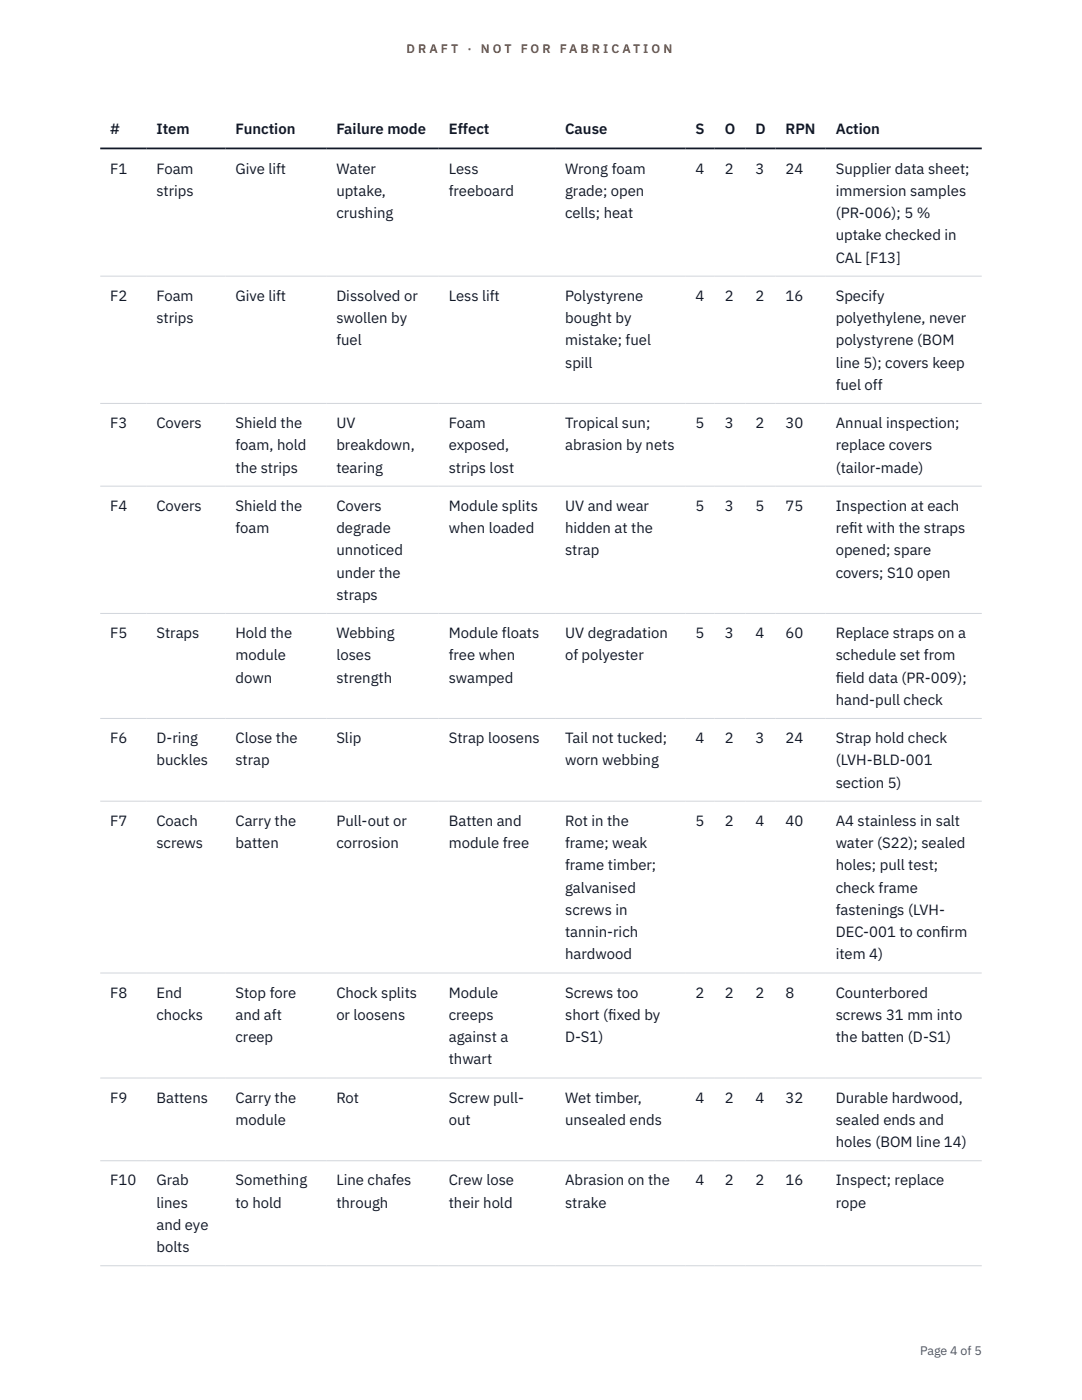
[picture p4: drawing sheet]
<svg xmlns="http://www.w3.org/2000/svg" width="216mm" height="279mm" viewBox="0 0 216 279" stroke-linecap="round" stroke-linejoin="round" font-family="sans-serif">
<defs><g id="words">
<g font-size="3" fill="#111827">
<text x="22" y="26.8">#</text>
<text x="31.2" y="26.8">Item</text>
<text x="47" y="26.8">Function</text>
<text x="67.1" y="26.8">Failure mode</text>
<text x="89.5" y="26.8">Effect</text>
<text x="112.8" y="26.8">Cause</text>
<text x="138.8" y="26.8">S</text>
<text x="144.6" y="26.8">O</text>
<text x="150.7" y="26.8">D</text>
<text x="156.8" y="26.8">RPN</text>
<text x="166.8" y="26.8">Action</text>
<text x="22" y="34.6">F1</text>
<text x="31.2" y="34.6">Foam</text>
<text x="47" y="34.6">Give lift</text>
<text x="67.1" y="34.6">Water</text>
<text x="89.5" y="34.6">Less</text>
<text x="112.8" y="34.6">Wrong foam</text>
<text x="138.8" y="34.6">4</text>
<text x="144.6" y="34.6">2</text>
<text x="150.7" y="34.6">3</text>
<text x="156.8" y="34.6">24</text>
<text x="166.8" y="34.6">Supplier data sheet;</text>
<text x="31.2" y="39.1">strips</text>
<text x="67.1" y="39.1">uptake,</text>
<text x="89.5" y="39.1">freeboard</text>
<text x="112.8" y="39.1">grade; open</text>
<text x="166.8" y="39.1">immersion samples</text>
<text x="67.1" y="43.5">crushing</text>
<text x="112.8" y="43.5">cells; heat</text>
<text x="166.8" y="43.5">(PR-006); 5 %</text>
<text x="166.8" y="48">uptake checked in</text>
<text x="166.8" y="52.4">CAL [F13]</text>
<text x="22" y="60">F2</text>
<text x="31.2" y="60">Foam</text>
<text x="31.2" y="64.5">strips</text>
<text x="47" y="60">Give lift</text>
<text x="67.1" y="60">Dissolved or</text>
<text x="67.1" y="64.5">swollen by</text>
<text x="89.5" y="60">Less lift</text>
<text x="112.8" y="60">Polystyrene</text>
<text x="112.8" y="64.5">bought by</text>
<text x="138.8" y="60">4</text>
<text x="144.6" y="60">2</text>
<text x="150.7" y="60">2</text>
<text x="156.8" y="60">16</text>
<text x="166.8" y="60">Specify</text>
<text x="166.8" y="64.5">polyethylene, never</text>
<text x="67.1" y="68.9">fuel</text>
<text x="112.8" y="68.9">mistake; fuel</text>
<text x="166.8" y="68.9">polystyrene (BOM</text>
<text x="112.8" y="73.4">spill</text>
<text x="166.8" y="73.4">line 5); covers keep</text>
<text x="166.8" y="77.8">fuel off</text>
<text x="22" y="85.4">F3</text>
<text x="31.2" y="85.4">Covers</text>
<text x="47" y="85.4">Shield the</text>
<text x="47" y="89.9">foam, hold</text>
<text x="67.1" y="85.4">UV</text>
<text x="67.1" y="89.9">breakdown,</text>
<text x="89.5" y="85.4">Foam</text>
<text x="89.5" y="89.9">exposed,</text>
<text x="112.8" y="85.4">Tropical sun;</text>
<text x="112.8" y="89.9">abrasion by nets</text>
<text x="138.8" y="85.4">5</text>
<text x="144.6" y="85.4">3</text>
<text x="150.7" y="85.4">2</text>
<text x="156.8" y="85.4">30</text>
<text x="166.8" y="85.4">Annual inspection;</text>
<text x="166.8" y="89.9">replace covers</text>
<text x="47" y="94.3">the strips</text>
<text x="67.1" y="94.3">tearing</text>
<text x="89.5" y="94.3">strips lost</text>
<text x="166.8" y="94.3">(tailor-made)</text>
<text x="22" y="101.9">F4</text>
<text x="31.2" y="101.9">Covers</text>
<text x="47" y="101.9">Shield the</text>
<text x="67.1" y="101.9">Covers</text>
<text x="89.5" y="101.9">Module splits</text>
<text x="112.8" y="101.9">UV and wear</text>
<text x="138.8" y="101.9">5</text>
<text x="144.6" y="101.9">3</text>
<text x="150.7" y="101.9">5</text>
<text x="156.8" y="101.9">75</text>
<text x="166.8" y="101.9">Inspection at each</text>
<text x="47" y="106.4">foam</text>
<text x="67.1" y="106.4">degrade</text>
<text x="89.5" y="106.4">when loaded</text>
<text x="112.8" y="106.4">hidden at the</text>
<text x="166.8" y="106.4">ref</text>
<text x="169.5" y="106.4">it with the straps</text>
<text x="67.1" y="110.8">unnoticed</text>
<text x="112.8" y="110.8">strap</text>
<text x="166.8" y="110.8">opened; spare</text>
<text x="67.1" y="115.3">under the</text>
<text x="67.1" y="119.7">straps</text>
<text x="166.8" y="115.3">covers; S10 open</text>
<text x="22" y="127.3">F5</text>
<text x="31.2" y="127.3">Straps</text>
<text x="47" y="127.3">Hold the</text>
<text x="47" y="131.8">module</text>
<text x="67.1" y="127.3">Webbing</text>
<text x="67.1" y="131.8">loses</text>
<text x="89.5" y="127.3">Module floats</text>
<text x="89.5" y="131.8">free when</text>
<text x="112.8" y="127.3">UV degradation</text>
<text x="112.8" y="131.8">of polyester</text>
<text x="138.8" y="127.3">5</text>
<text x="144.6" y="127.3">3</text>
<text x="150.7" y="127.3">4</text>
<text x="156.8" y="127.3">60</text>
<text x="166.8" y="127.3">Replace straps on a</text>
<text x="166.8" y="131.8">schedule set from</text>
<text x="47" y="136.2">down</text>
<text x="67.1" y="136.2">strength</text>
<text x="89.5" y="136.2">swamped</text>
<text x="166.8" y="136.2">f</text>
<text x="166.8" y="136.2">ield data (PR-009);</text>
<text x="166.8" y="140.7">hand-pull check</text>
<text x="22" y="148.3">F6</text>
<text x="31.2" y="148.3">D-ring</text>
<text x="47" y="148.3">Close the</text>
<text x="67.1" y="148.3">Slip</text>
<text x="89.5" y="148.3">Strap loosens</text>
<text x="112.8" y="148.3">Tail not tucked;</text>
<text x="138.8" y="148.3">4</text>
<text x="144.6" y="148.3">2</text>
<text x="150.7" y="148.3">3</text>
<text x="156.8" y="148.3">24</text>
<text x="166.8" y="148.3">Strap hold check</text>
<text x="31.2" y="152.7">buckles</text>
<text x="47" y="152.7">strap</text>
<text x="112.8" y="152.7">worn webbing</text>
<text x="166.8" y="152.7">(LVH-BLD-001</text>
<text x="166.8" y="157.2">section 5)</text>
<text x="22" y="164.8">F7</text>
<text x="31.2" y="164.8">Coach</text>
<text x="47" y="164.8">Carry the</text>
<text x="67.1" y="164.8">Pull-out or</text>
<text x="89.5" y="164.8">Batten and</text>
<text x="112.8" y="164.8">Rot in the</text>
<text x="138.8" y="164.8">5</text>
<text x="144.6" y="164.8">2</text>
<text x="150.7" y="164.8">4</text>
<text x="156.8" y="164.8">40</text>
<text x="166.8" y="164.8">A4 stainless in salt</text>
<text x="31.2" y="169.3">screws</text>
<text x="47" y="169.3">batten</text>
<text x="67.1" y="169.3">corrosion</text>
<text x="89.5" y="169.3">module free</text>
<text x="112.8" y="169.3">frame; weak</text>
<text x="112.8" y="173.7">frame timber;</text>
<text x="166.8" y="169.3">water (S22); sealed</text>
<text x="166.8" y="173.7">holes; pull test;</text>
<text x="112.8" y="178.1">galvanised</text>
<text x="166.8" y="178.1">check frame</text>
<text x="112.8" y="182.6">screws in</text>
<text x="166.8" y="182.6">fastenings (LVH-</text>
<text x="112.8" y="187">tannin-rich</text>
<text x="112.8" y="191.5">hardwood</text>
<text x="166.8" y="187">DEC-001 to conf</text>
<text x="166.8" y="191.5">item 4)</text>
<text x="187.7" y="187">irm</text>
<text x="22" y="199.1">F8</text>
<text x="31.2" y="199.1">End</text>
<text x="31.2" y="203.6">chocks</text>
<text x="47" y="199.1">Stop fore</text>
<text x="47" y="203.6">and aft</text>
<text x="67.1" y="199.1">Chock splits</text>
<text x="67.1" y="203.6">or loosens</text>
<text x="89.5" y="199.1">Module</text>
<text x="89.5" y="203.6">creeps</text>
<text x="112.8" y="199.1">Screws too</text>
<text x="112.8" y="203.6">short (f</text>
<text x="121.4" y="203.6">ixed by</text>
<text x="138.8" y="199.1">2</text>
<text x="144.6" y="199.1">2</text>
<text x="150.7" y="199.1">2</text>
<text x="156.8" y="199.1">8</text>
<text x="166.8" y="199.1">Counterbored</text>
<text x="166.8" y="203.6">screws 31 mm into</text>
<text x="47" y="208">creep</text>
<text x="89.5" y="208">against a</text>
<text x="112.8" y="208">D-S1)</text>
<text x="166.8" y="208">the batten (D-S1)</text>
<text x="89.5" y="212.4">thwart</text>
<text x="22" y="220.1">F9</text>
<text x="31.2" y="220.1">Battens</text>
<text x="47" y="220.1">Carry the</text>
<text x="67.1" y="220.1">Rot</text>
<text x="89.5" y="220.1">Screw pull-</text>
<text x="112.8" y="220.1">Wet timber,</text>
<text x="138.8" y="220.1">4</text>
<text x="144.6" y="220.1">2</text>
<text x="150.7" y="220.1">4</text>
<text x="156.8" y="220.1">32</text>
<text x="166.8" y="220.1">Durable hardwood,</text>
<text x="47" y="224.5">module</text>
<text x="89.5" y="224.5">out</text>
<text x="112.8" y="224.5">unsealed ends</text>
<text x="166.8" y="224.5">sealed ends and</text>
<text x="166.8" y="229">holes (BOM line 14)</text>
<text x="22" y="236.6">F10</text>
<text x="31.2" y="236.6">Grab</text>
<text x="47" y="236.6">Something</text>
<text x="67.1" y="236.6">Line chafes</text>
<text x="89.5" y="236.6">Crew lose</text>
<text x="112.8" y="236.6">Abrasion on the</text>
<text x="138.8" y="236.6">4</text>
<text x="144.6" y="236.6">2</text>
<text x="150.7" y="236.6">2</text>
<text x="156.8" y="236.6">16</text>
<text x="166.8" y="236.6">Inspect; replace</text>
<text x="31.2" y="241">lines</text>
<text x="31.2" y="245.5">and eye</text>
<text x="47" y="241">to hold</text>
<text x="67.1" y="241">through</text>
<text x="89.5" y="241">their hold</text>
<text x="112.8" y="241">strake</text>
<text x="166.8" y="241">rope</text>
<text x="31.2" y="249.9">bolts</text>
</g>
<g font-size="2.5" fill="#b45309">
<text x="81.1" y="10.5">D R A F T</text>
<text x="93.3" y="10.5">·</text>
<text x="95.9" y="10.5">N O T</text>
<text x="103.9" y="10.5">F O R</text>
<text x="111.7" y="10.5">F A B R I C A T I O N</text>
</g>
<text font-size="2.5" fill="#4b5563" x="183.6" y="270.3">Page 4 of 5</text>
</g></defs>
<path d="M20 55.1h175.9M20 80.5h175.9M20 97h175.9M20 122.4h175.9M20 143.4h175.9M20 159.9h175.9M20 194.2h175.9M20 215.1h175.9M20 231.7h175.9M20 252.6h175.9" fill="none" stroke="#d1d5db" stroke-width=".2"/>
<path d="M20 29.6h175.9" fill="none" stroke="#111827" stroke-width=".35"/>
<use href="#words"/>
</svg>
